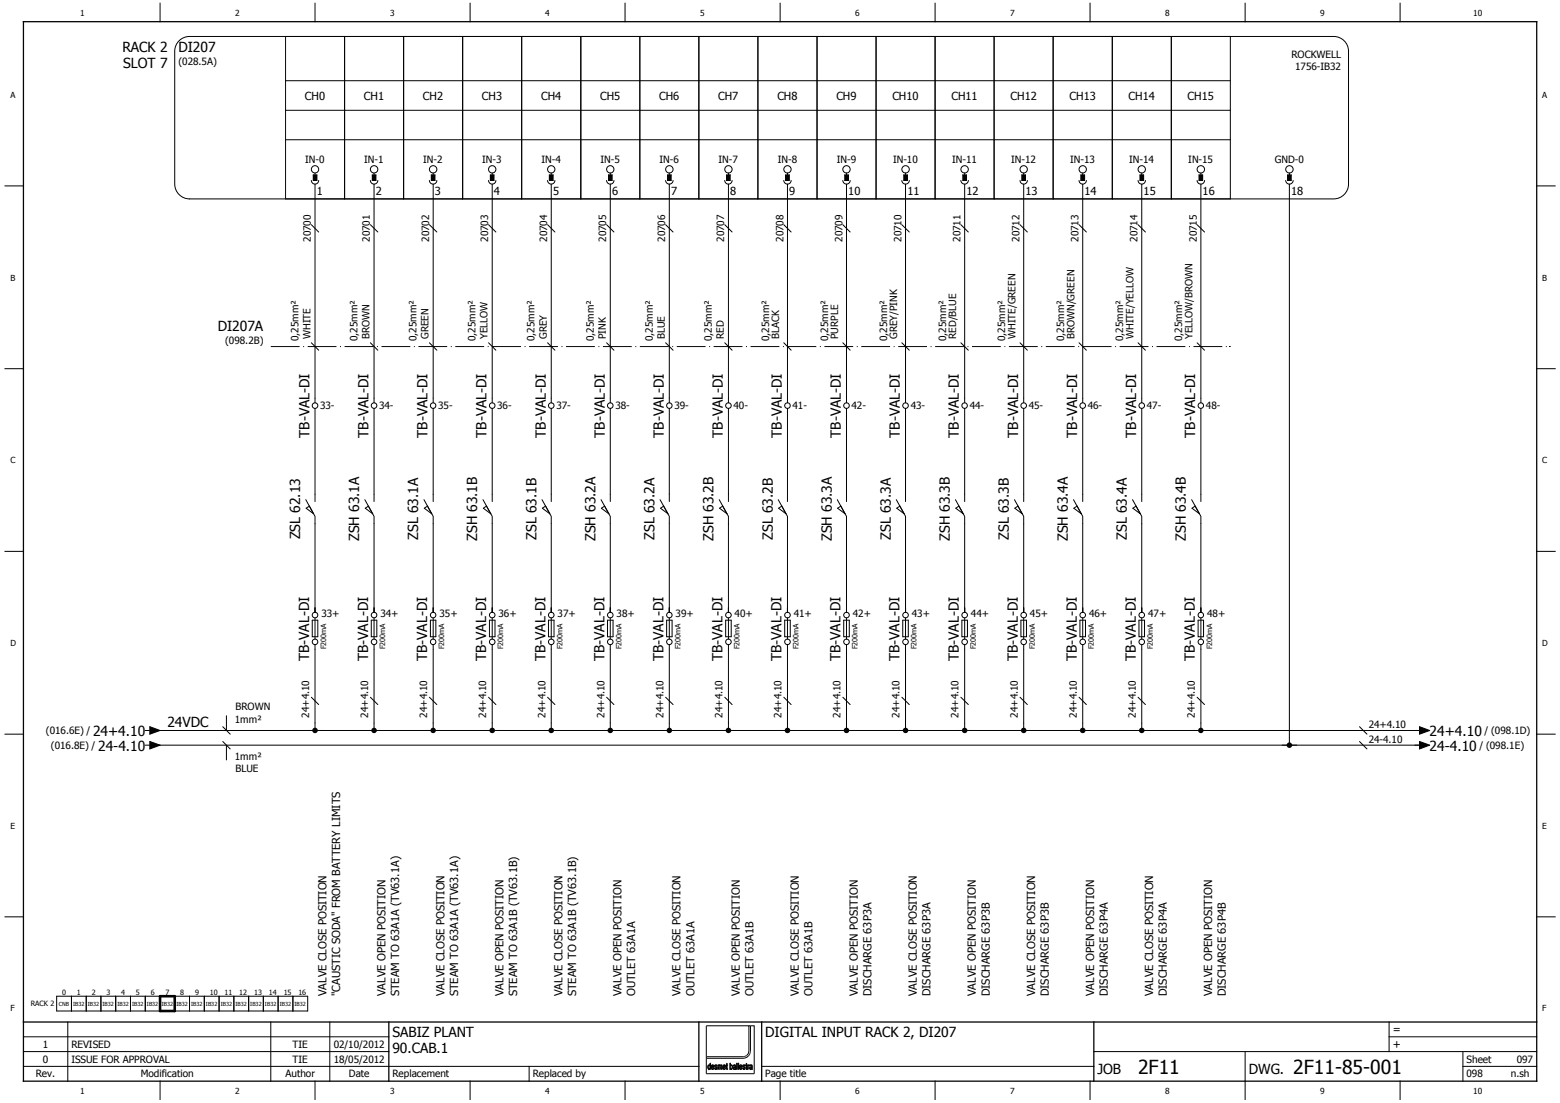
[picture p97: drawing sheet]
<svg xmlns="http://www.w3.org/2000/svg" width="297mm" height="210mm" viewBox="0 0 297 210" stroke-linecap="round" stroke-linejoin="round" font-family="sans-serif">
<defs><g id="words">
<g font-size="3.7">
<text x="216.7" y="204.4">2F11</text>
<text x="246.2" y="204.4">2F11-85-001</text>
</g>
<g font-size="2.6">
<text x="23.3" y="9.9">RACK 2</text>
<text x="34" y="9.9">DI207</text>
<text x="23.5" y="13">SLOT 7</text>
<text x="41.5" y="63.1">DI207A</text>
<text x="58.9" y="83.3" transform="rotate(-90 58.9 83.3)">TB-VAL-DI</text>
<text x="70.2" y="83.3" transform="rotate(-90 70.2 83.3)">TB-VAL-DI</text>
<text x="81.4" y="83.3" transform="rotate(-90 81.4 83.3)">TB-VAL-DI</text>
<text x="92.6" y="83.3" transform="rotate(-90 92.6 83.3)">TB-VAL-DI</text>
<text x="103.9" y="83.3" transform="rotate(-90 103.9 83.3)">TB-VAL-DI</text>
<text x="115.1" y="83.3" transform="rotate(-90 115.1 83.3)">TB-VAL-DI</text>
<text x="126.4" y="83.3" transform="rotate(-90 126.4 83.3)">TB-VAL-DI</text>
<text x="137.6" y="83.3" transform="rotate(-90 137.6 83.3)">TB-VAL-DI</text>
<text x="148.9" y="83.3" transform="rotate(-90 148.9 83.3)">TB-VAL-DI</text>
<text x="160.1" y="83.3" transform="rotate(-90 160.1 83.3)">TB-VAL-DI</text>
<text x="171.4" y="83.3" transform="rotate(-90 171.4 83.3)">TB-VAL-DI</text>
<text x="182.6" y="83.3" transform="rotate(-90 182.6 83.3)">TB-VAL-DI</text>
<text x="193.9" y="83.3" transform="rotate(-90 193.9 83.3)">TB-VAL-DI</text>
<text x="205.1" y="83.3" transform="rotate(-90 205.1 83.3)">TB-VAL-DI</text>
<text x="216.3" y="83.3" transform="rotate(-90 216.3 83.3)">TB-VAL-DI</text>
<text x="227.6" y="83.3" transform="rotate(-90 227.6 83.3)">TB-VAL-DI</text>
<text x="57.2" y="102.7" transform="rotate(-90 57.2 102.7)">ZSL 62.13</text>
<text x="68.4" y="103" transform="rotate(-90 68.4 103)">ZSH 63.1A</text>
<text x="79.6" y="102.8" transform="rotate(-90 79.6 102.8)">ZSL 63.1A</text>
<text x="90.9" y="103" transform="rotate(-90 90.9 103)">ZSH 63.1B</text>
<text x="102.1" y="102.7" transform="rotate(-90 102.1 102.7)">ZSL 63.1B</text>
<text x="113.4" y="103" transform="rotate(-90 113.4 103)">ZSH 63.2A</text>
<text x="124.6" y="102.8" transform="rotate(-90 124.6 102.8)">ZSL 63.2A</text>
<text x="135.9" y="103" transform="rotate(-90 135.9 103)">ZSH 63.2B</text>
<text x="147.1" y="102.7" transform="rotate(-90 147.1 102.7)">ZSL 63.2B</text>
<text x="158.4" y="103" transform="rotate(-90 158.4 103)">ZSH 63.3A</text>
<text x="169.6" y="102.8" transform="rotate(-90 169.6 102.8)">ZSL 63.3A</text>
<text x="180.8" y="103" transform="rotate(-90 180.8 103)">ZSH 63.3B</text>
<text x="192.1" y="102.7" transform="rotate(-90 192.1 102.7)">ZSL 63.3B</text>
<text x="203.3" y="103" transform="rotate(-90 203.3 103)">ZSH 63.4A</text>
<text x="214.6" y="102.8" transform="rotate(-90 214.6 102.8)">ZSL 63.4A</text>
<text x="225.8" y="103" transform="rotate(-90 225.8 103)">ZSH 63.4B</text>
<text x="58.9" y="125.8" transform="rotate(-90 58.9 125.8)">TB-VAL-DI</text>
<text x="70.1" y="125.8" transform="rotate(-90 70.1 125.8)">TB-VAL-DI</text>
<text x="81.4" y="125.8" transform="rotate(-90 81.4 125.8)">TB-VAL-DI</text>
<text x="92.6" y="125.8" transform="rotate(-90 92.6 125.8)">TB-VAL-DI</text>
<text x="103.8" y="125.8" transform="rotate(-90 103.8 125.8)">TB-VAL-DI</text>
<text x="115.1" y="125.8" transform="rotate(-90 115.1 125.8)">TB-VAL-DI</text>
<text x="126.3" y="125.8" transform="rotate(-90 126.3 125.8)">TB-VAL-DI</text>
<text x="137.6" y="125.8" transform="rotate(-90 137.6 125.8)">TB-VAL-DI</text>
<text x="148.8" y="125.8" transform="rotate(-90 148.8 125.8)">TB-VAL-DI</text>
<text x="160.1" y="125.8" transform="rotate(-90 160.1 125.8)">TB-VAL-DI</text>
<text x="171.3" y="125.8" transform="rotate(-90 171.3 125.8)">TB-VAL-DI</text>
<text x="182.6" y="125.8" transform="rotate(-90 182.6 125.8)">TB-VAL-DI</text>
<text x="193.8" y="125.8" transform="rotate(-90 193.8 125.8)">TB-VAL-DI</text>
<text x="205" y="125.8" transform="rotate(-90 205 125.8)">TB-VAL-DI</text>
<text x="216.3" y="125.8" transform="rotate(-90 216.3 125.8)">TB-VAL-DI</text>
<text x="227.5" y="125.8" transform="rotate(-90 227.5 125.8)">TB-VAL-DI</text>
<text x="17.7" y="140.1">24+4.10</text>
<text x="18.7" y="142.9">24-4.10</text>
<text x="31.9" y="138.5">24VDC</text>
<text x="272.2" y="140.1">24+4.10</text>
<text x="272.2" y="142.9">24-4.10</text>
<text x="74.7" y="197.4">SABIZ PLANT</text>
<text x="145.7" y="197.4">DIGITAL INPUT RACK 2, DI207</text>
<text x="74.7" y="200.6">90.CAB.1</text>
<text x="209" y="204.4">JOB</text>
<text x="237.8" y="204.4">DWG.</text>
</g>
<g font-size="2.1">
<text x="58.1" y="19">CH0</text>
<text x="69.3" y="19">CH1</text>
<text x="80.5" y="19">CH2</text>
<text x="91.8" y="19">CH3</text>
<text x="103" y="19">CH4</text>
<text x="114.3" y="19">CH5</text>
<text x="125.5" y="19">CH6</text>
<text x="136.8" y="19">CH7</text>
<text x="148" y="19">CH8</text>
<text x="159.3" y="19">CH9</text>
<text x="169.9" y="19">CH10</text>
<text x="181.2" y="19">CH11</text>
<text x="192.4" y="19">CH12</text>
<text x="203.7" y="19">CH13</text>
<text x="214.9" y="19">CH14</text>
<text x="226.1" y="19">CH15</text>
<text x="60.3" y="37">1</text>
<text x="71.6" y="37">2</text>
<text x="82.8" y="37">3</text>
<text x="94.1" y="37">4</text>
<text x="105.3" y="37">5</text>
<text x="116.6" y="37">6</text>
<text x="127.8" y="37">7</text>
<text x="139" y="37">8</text>
<text x="150.3" y="37">9</text>
<text x="161.5" y="37">10</text>
<text x="172.8" y="37">11</text>
<text x="184" y="37">12</text>
<text x="195.3" y="37">13</text>
<text x="206.5" y="37">14</text>
<text x="217.8" y="37">15</text>
<text x="229" y="37">16</text>
<text x="245.9" y="37">18</text>
<text x="62.1" y="189.6" transform="rotate(-90 62.1 189.6)">VALVE CLOSE POSITION</text>
<text x="64.7" y="189.6" transform="rotate(-90 64.7 189.6)">&quot;CAUSTIC SODA&quot; FROM BATTERY LIMITS</text>
<text x="73.4" y="189.6" transform="rotate(-90 73.4 189.6)">VALVE OPEN POSITION</text>
<text x="76" y="189.6" transform="rotate(-90 76 189.6)">STEAM TO 63A1A (TV63.1A)</text>
<text x="84.6" y="189.6" transform="rotate(-90 84.6 189.6)">VALVE CLOSE POSITION</text>
<text x="87.2" y="189.6" transform="rotate(-90 87.2 189.6)">STEAM TO 63A1A (TV63.1A)</text>
<text x="95.9" y="189.6" transform="rotate(-90 95.9 189.6)">VALVE OPEN POSITION</text>
<text x="98.5" y="189.6" transform="rotate(-90 98.5 189.6)">STEAM TO 63A1B (TV63.1B)</text>
<text x="107.1" y="189.6" transform="rotate(-90 107.1 189.6)">VALVE CLOSE POSITION</text>
<text x="109.7" y="189.6" transform="rotate(-90 109.7 189.6)">STEAM TO 63A1B (TV63.1B)</text>
<text x="118.4" y="189.6" transform="rotate(-90 118.4 189.6)">VALVE OPEN POSITION</text>
<text x="121" y="189.6" transform="rotate(-90 121 189.6)">OUTLET 63A1A</text>
<text x="129.6" y="189.6" transform="rotate(-90 129.6 189.6)">VALVE CLOSE POSITION</text>
<text x="132.2" y="189.6" transform="rotate(-90 132.2 189.6)">OUTLET 63A1A</text>
<text x="140.8" y="189.6" transform="rotate(-90 140.8 189.6)">VALVE OPEN POSITION</text>
<text x="143.5" y="189.6" transform="rotate(-90 143.5 189.6)">OUTLET 63A1B</text>
<text x="152.1" y="189.6" transform="rotate(-90 152.1 189.6)">VALVE CLOSE POSITION</text>
<text x="154.7" y="189.6" transform="rotate(-90 154.7 189.6)">OUTLET 63A1B</text>
<text x="163.3" y="189.6" transform="rotate(-90 163.3 189.6)">VALVE OPEN POSITION</text>
<text x="165.9" y="189.6" transform="rotate(-90 165.9 189.6)">DISCHARGE 63P3A</text>
<text x="174.6" y="189.6" transform="rotate(-90 174.6 189.6)">VALVE CLOSE POSITION</text>
<text x="177.2" y="189.6" transform="rotate(-90 177.2 189.6)">DISCHARGE 63P3A</text>
<text x="185.8" y="189.6" transform="rotate(-90 185.8 189.6)">VALVE OPEN POSITION</text>
<text x="188.4" y="189.6" transform="rotate(-90 188.4 189.6)">DISCHARGE 63P3B</text>
<text x="197.1" y="189.6" transform="rotate(-90 197.1 189.6)">VALVE CLOSE POSITION</text>
<text x="199.7" y="189.6" transform="rotate(-90 199.7 189.6)">DISCHARGE 63P3B</text>
<text x="208.3" y="189.6" transform="rotate(-90 208.3 189.6)">VALVE OPEN POSITION</text>
<text x="210.9" y="189.6" transform="rotate(-90 210.9 189.6)">DISCHARGE 63P4A</text>
<text x="219.6" y="189.6" transform="rotate(-90 219.6 189.6)">VALVE CLOSE POSITION</text>
<text x="222.2" y="189.6" transform="rotate(-90 222.2 189.6)">DISCHARGE 63P4A</text>
<text x="230.8" y="189.6" transform="rotate(-90 230.8 189.6)">VALVE OPEN POSITION</text>
<text x="233.4" y="189.6" transform="rotate(-90 233.4 189.6)">DISCHARGE 63P4B</text>
<text x="265.2" y="196.7">=</text>
<text x="265.2" y="199.5">+</text>
</g>
<g font-size="1.9">
<text x="245.9" y="11.1">ROCKWELL</text>
<text x="34" y="12.3">(028.5A)</text>
<text x="246.6" y="13.4">1756-IB32</text>
<text x="58.1" y="31.1">IN-0</text>
<text x="69.4" y="31.1">IN-1</text>
<text x="80.6" y="31.1">IN-2</text>
<text x="91.8" y="31.1">IN-3</text>
<text x="103.1" y="31.1">IN-4</text>
<text x="114.3" y="31.1">IN-5</text>
<text x="125.6" y="31.1">IN-6</text>
<text x="136.8" y="31.1">IN-7</text>
<text x="148.1" y="31.1">IN-8</text>
<text x="159.3" y="31.1">IN-9</text>
<text x="170" y="31.1">IN-10</text>
<text x="181.3" y="31.1">IN-11</text>
<text x="192.5" y="31.1">IN-12</text>
<text x="203.8" y="31.1">IN-13</text>
<text x="215" y="31.1">IN-14</text>
<text x="226.3" y="31.1">IN-15</text>
<text x="242.7" y="31.1">GND-0</text>
<text x="59.2" y="46" transform="rotate(-90 59.2 46)">20700</text>
<text x="70.4" y="46" transform="rotate(-90 70.4 46)">20701</text>
<text x="81.7" y="46" transform="rotate(-90 81.7 46)">20702</text>
<text x="92.9" y="46" transform="rotate(-90 92.9 46)">20703</text>
<text x="104.2" y="46" transform="rotate(-90 104.2 46)">20704</text>
<text x="115.4" y="46" transform="rotate(-90 115.4 46)">20705</text>
<text x="126.7" y="46" transform="rotate(-90 126.7 46)">20706</text>
<text x="137.9" y="46" transform="rotate(-90 137.9 46)">20707</text>
<text x="149.2" y="46" transform="rotate(-90 149.2 46)">20708</text>
<text x="160.4" y="46" transform="rotate(-90 160.4 46)">20709</text>
<text x="171.7" y="46" transform="rotate(-90 171.7 46)">20710</text>
<text x="182.9" y="46" transform="rotate(-90 182.9 46)">20711</text>
<text x="194.1" y="46" transform="rotate(-90 194.1 46)">20712</text>
<text x="205.4" y="46" transform="rotate(-90 205.4 46)">20713</text>
<text x="216.6" y="46" transform="rotate(-90 216.6 46)">20714</text>
<text x="227.9" y="46" transform="rotate(-90 227.9 46)">20715</text>
<text x="42.9" y="65.5">(098.2B)</text>
<text x="56.8" y="64.9" transform="rotate(-90 56.8 64.9)">0,25mm²</text>
<text x="59.1" y="64.5" transform="rotate(-90 59.1 64.5)">WHITE</text>
<text x="68.1" y="64.9" transform="rotate(-90 68.1 64.9)">0,25mm²</text>
<text x="70.4" y="64.5" transform="rotate(-90 70.4 64.5)">BROWN</text>
<text x="79.3" y="64.9" transform="rotate(-90 79.3 64.9)">0,25mm²</text>
<text x="81.6" y="64.5" transform="rotate(-90 81.6 64.5)">GREEN</text>
<text x="90.5" y="64.9" transform="rotate(-90 90.5 64.9)">0,25mm²</text>
<text x="92.9" y="64.5" transform="rotate(-90 92.9 64.5)">YELLOW</text>
<text x="101.8" y="64.9" transform="rotate(-90 101.8 64.9)">0,25mm²</text>
<text x="104.1" y="64.5" transform="rotate(-90 104.1 64.5)">GREY</text>
<text x="113" y="64.9" transform="rotate(-90 113 64.9)">0,25mm²</text>
<text x="115.3" y="64.5" transform="rotate(-90 115.3 64.5)">PINK</text>
<text x="124.3" y="64.9" transform="rotate(-90 124.3 64.9)">0,25mm²</text>
<text x="126.6" y="64.5" transform="rotate(-90 126.6 64.5)">BLUE</text>
<text x="135.5" y="64.9" transform="rotate(-90 135.5 64.9)">0,25mm²</text>
<text x="137.8" y="64.5" transform="rotate(-90 137.8 64.5)">RED</text>
<text x="146.4" y="64.9" transform="rotate(-90 146.4 64.9)">0,25mm²</text>
<text x="148.4" y="64.5" transform="rotate(-90 148.4 64.5)">BLACK</text>
<text x="157.7" y="64.9" transform="rotate(-90 157.7 64.9)">0,25mm²</text>
<text x="159.6" y="64.5" transform="rotate(-90 159.6 64.5)">PURPLE</text>
<text x="168.9" y="64.9" transform="rotate(-90 168.9 64.9)">0,25mm²</text>
<text x="170.9" y="64.5" transform="rotate(-90 170.9 64.5)">GREY/PINK</text>
<text x="180.1" y="64.9" transform="rotate(-90 180.1 64.9)">0,25mm²</text>
<text x="182.1" y="64.5" transform="rotate(-90 182.1 64.5)">RED/BLUE</text>
<text x="191.4" y="64.9" transform="rotate(-90 191.4 64.9)">0,25mm²</text>
<text x="193.4" y="64.5" transform="rotate(-90 193.4 64.5)">WHITE/GREEN</text>
<text x="202.6" y="64.9" transform="rotate(-90 202.6 64.9)">0,25mm²</text>
<text x="204.6" y="64.5" transform="rotate(-90 204.6 64.5)">BROWN/GREEN</text>
<text x="213.9" y="64.9" transform="rotate(-90 213.9 64.9)">0,25mm²</text>
<text x="215.8" y="64.5" transform="rotate(-90 215.8 64.5)">WHITE/YELLOW</text>
<text x="225.1" y="64.9" transform="rotate(-90 225.1 64.9)">0,25mm²</text>
<text x="227.1" y="64.5" transform="rotate(-90 227.1 64.5)">YELLOW/BROWN</text>
<text x="61" y="77.9">33-</text>
<text x="72.2" y="77.9">34-</text>
<text x="83.5" y="77.9">35-</text>
<text x="94.7" y="77.9">36-</text>
<text x="105.9" y="77.9">37-</text>
<text x="117.2" y="77.9">38-</text>
<text x="128.4" y="77.9">39-</text>
<text x="139.7" y="77.9">40-</text>
<text x="150.9" y="77.9">41-</text>
<text x="162.2" y="77.9">42-</text>
<text x="173.4" y="77.9">43-</text>
<text x="184.7" y="77.9">44-</text>
<text x="195.9" y="77.9">45-</text>
<text x="207.1" y="77.9">46-</text>
<text x="218.4" y="77.9">47-</text>
<text x="229.6" y="77.9">48-</text>
<text x="61.2" y="117.4">33+</text>
<text x="72.4" y="117.4">34+</text>
<text x="83.7" y="117.4">35+</text>
<text x="94.9" y="117.4">36+</text>
<text x="106.2" y="117.4">37+</text>
<text x="117.4" y="117.4">38+</text>
<text x="128.6" y="117.4">39+</text>
<text x="139.9" y="117.4">40+</text>
<text x="151.1" y="117.4">41+</text>
<text x="162.4" y="117.4">42+</text>
<text x="173.6" y="117.4">43+</text>
<text x="184.9" y="117.4">44+</text>
<text x="196.1" y="117.4">45+</text>
<text x="207.4" y="117.4">46+</text>
<text x="218.6" y="117.4">47+</text>
<text x="229.8" y="117.4">48+</text>
<text x="44.7" y="137.6">1mm²</text>
<text x="44.9" y="135.1">BROWN</text>
<text x="58.9" y="136.6" transform="rotate(-90 58.9 136.6)">24+4.10</text>
<text x="70.1" y="136.6" transform="rotate(-90 70.1 136.6)">24+4.10</text>
<text x="81.3" y="136.6" transform="rotate(-90 81.3 136.6)">24+4.10</text>
<text x="92.6" y="136.6" transform="rotate(-90 92.6 136.6)">24+4.10</text>
<text x="103.8" y="136.6" transform="rotate(-90 103.8 136.6)">24+4.10</text>
<text x="115.1" y="136.6" transform="rotate(-90 115.1 136.6)">24+4.10</text>
<text x="126.3" y="136.6" transform="rotate(-90 126.3 136.6)">24+4.10</text>
<text x="137.6" y="136.6" transform="rotate(-90 137.6 136.6)">24+4.10</text>
<text x="148.8" y="136.6" transform="rotate(-90 148.8 136.6)">24+4.10</text>
<text x="160.1" y="136.6" transform="rotate(-90 160.1 136.6)">24+4.10</text>
<text x="171.3" y="136.6" transform="rotate(-90 171.3 136.6)">24+4.10</text>
<text x="182.5" y="136.6" transform="rotate(-90 182.5 136.6)">24+4.10</text>
<text x="193.8" y="136.6" transform="rotate(-90 193.8 136.6)">24+4.10</text>
<text x="205" y="136.6" transform="rotate(-90 205 136.6)">24+4.10</text>
<text x="216.3" y="136.6" transform="rotate(-90 216.3 136.6)">24+4.10</text>
<text x="227.5" y="136.6" transform="rotate(-90 227.5 136.6)">24+4.10</text>
<text x="8.7" y="139.8">(016.6E) /</text>
<text x="9.7" y="142.6">(016.8E) /</text>
<text x="260.6" y="138.7">24+4.10</text>
<text x="260.6" y="141.5">24-4.10</text>
<text x="281.7" y="142.6">/ (098.1E)</text>
<text x="282.7" y="139.8">/ (098.1D)</text>
<text x="44.7" y="144.7">1mm²</text>
<text x="44.9" y="146.9">BLUE</text>
<text x="8.1" y="202.3">0</text>
<text x="8.1" y="199.5">1</text>
<text x="13.6" y="202.3">ISSUE FOR APPROVAL</text>
<text x="13.6" y="199.5">REVISED</text>
<text x="55.7" y="202.3">TIE</text>
<text x="55.7" y="199.5">TIE</text>
<text x="63.5" y="202.3">18/05/2012</text>
<text x="63.5" y="199.5">02/10/2012</text>
<text x="279.2" y="202.3">Sheet</text>
<text x="288.8" y="202.3">097</text>
<text x="6.8" y="205.1">Rev.</text>
<text x="26.8" y="205.1">Modification</text>
<text x="54.4" y="205.1">Author</text>
<text x="66.4" y="205.1">Date</text>
<text x="74.7" y="205.1">Replacement</text>
<text x="101.4" y="205.1">Replaced by</text>
<text x="145.7" y="205.1">Page title</text>
<text x="279.2" y="205.1">098</text>
<text x="287.7" y="205.1">n.sh</text>
</g>
<g font-size="1.6">
<text x="15.3" y="3.1">1</text>
<text x="44.8" y="3.1">2</text>
<text x="74.3" y="3.1">3</text>
<text x="103.8" y="3.1">4</text>
<text x="133.3" y="3.1">5</text>
<text x="162.9" y="3.1">6</text>
<text x="192.4" y="3.1">7</text>
<text x="221.9" y="3.1">8</text>
<text x="251.4" y="3.1">9</text>
<text x="280.5" y="3.1">10</text>
<text x="2" y="18.6">A</text>
<text x="293.7" y="18.6">A</text>
<text x="2" y="53.4">B</text>
<text x="293.7" y="53.4">B</text>
<text x="2" y="88.2">C</text>
<text x="293.7" y="88.2">C</text>
<text x="2" y="123">D</text>
<text x="293.7" y="123">D</text>
<text x="2" y="157.8">E</text>
<text x="293.7" y="157.8">E</text>
<text x="2" y="192.6">F</text>
<text x="293.7" y="192.6">F</text>
<text x="15.3" y="208.3">1</text>
<text x="44.8" y="208.3">2</text>
<text x="74.3" y="208.3">3</text>
<text x="103.8" y="208.3">4</text>
<text x="133.3" y="208.3">5</text>
<text x="162.9" y="208.3">6</text>
<text x="192.4" y="208.3">7</text>
<text x="221.9" y="208.3">8</text>
<text x="251.4" y="208.3">9</text>
<text x="280.5" y="208.3">10</text>
</g>
<g font-size="1.4">
<text x="62.1" y="123.6" transform="rotate(-90 62.1 123.6)">F200mA</text>
<text x="73.3" y="123.6" transform="rotate(-90 73.3 123.6)">F200mA</text>
<text x="84.6" y="123.6" transform="rotate(-90 84.6 123.6)">F200mA</text>
<text x="95.8" y="123.6" transform="rotate(-90 95.8 123.6)">F200mA</text>
<text x="107.1" y="123.6" transform="rotate(-90 107.1 123.6)">F200mA</text>
<text x="118.3" y="123.6" transform="rotate(-90 118.3 123.6)">F200mA</text>
<text x="129.6" y="123.6" transform="rotate(-90 129.6 123.6)">F200mA</text>
<text x="140.8" y="123.6" transform="rotate(-90 140.8 123.6)">F200mA</text>
<text x="152.1" y="123.6" transform="rotate(-90 152.1 123.6)">F200mA</text>
<text x="163.3" y="123.6" transform="rotate(-90 163.3 123.6)">F200mA</text>
<text x="174.5" y="123.6" transform="rotate(-90 174.5 123.6)">F200mA</text>
<text x="185.8" y="123.6" transform="rotate(-90 185.8 123.6)">F200mA</text>
<text x="197" y="123.6" transform="rotate(-90 197 123.6)">F200mA</text>
<text x="208.3" y="123.6" transform="rotate(-90 208.3 123.6)">F200mA</text>
<text x="219.5" y="123.6" transform="rotate(-90 219.5 123.6)">F200mA</text>
<text x="230.8" y="123.6" transform="rotate(-90 230.8 123.6)">F200mA</text>
<text x="5.9" y="191.5">RACK 2</text>
<text x="11.8" y="189.4">0</text>
<text x="14.6" y="189.4">1</text>
<text x="17.5" y="189.4">2</text>
<text x="20.3" y="189.4">3</text>
<text x="23.1" y="189.4">4</text>
<text x="25.9" y="189.4">5</text>
<text x="28.7" y="189.4">6</text>
<text x="31.5" y="189.4">7</text>
<text x="34.3" y="189.4">8</text>
<text x="37.1" y="189.4">9</text>
<text x="39.9" y="189.4">10</text>
<text x="42.8" y="189.4">11</text>
<text x="45.6" y="189.4">12</text>
<text x="48.4" y="189.4">13</text>
<text x="51.2" y="189.4">14</text>
<text x="54" y="189.4">15</text>
<text x="56.8" y="189.4">16</text>
</g>
<g font-size="1.1">
<text x="11.2" y="191.5">CNB</text>
<text x="13.9" y="191.5">IB32</text>
<text x="16.7" y="191.5">IB32 IB32</text>
<text x="22.3" y="191.5">IB32 IB32 IB32 IB32 IB32 IB32 IB32 IB32 IB32 IB32</text>
<text x="50.5" y="191.5">IB32</text>
<text x="53.3" y="191.5">IB32</text>
<text x="56.1" y="191.5">IB32</text>
</g>
</g></defs>
<path d="M209.8 .5l-209 209M296.2 .6l-295.4 208.8M.8 209.2l.3 .3" fill="none" stroke="#fff" stroke-width=".19"/>
<g fill="none" stroke="#010101" stroke-width=".19">
<path d="M30.5 .6v3.5M60 .6v3.5M89.5 .6v3.5M119 .6v3.5M148.5 .6v3.5M178.1 .6v3.5M207.6 .6v3.5M237.1 .6v3.5M266.6 .6v3.5M.9 35.4h3.6M292.6 35.4h3.5M.9 70.2h3.6"/>
<path d="M292.6 70.2h3.5M.9 105h3.6M292.6 105h3.5M.9 139.8h3.6M292.6 139.8h3.5M.9 174.5h3.6M292.6 174.5h3.5M4.5 197.4h69.5M12.9 194.6v11.2M51.6 194.6v11.2M62.8 194.6v11.2M134.5 195.3h8.1v5a1.08 1.08 0 0 1-1.1 .9h-7z"/>
<path d="M264.5 197.4h28.1M264.5 194.6v5.6M4.5 203h128.6M4.5 200.2h69.5M30.5 205.8v3.5M60 205.8v3.5M89.5 205.8v3.5M100.8 203v2.8M119 205.8v3.5M135.6 203.4h.1M135.6 202.8h.2l.1 .3h-.4zM135.9 202.8h.1"/>
<path d="M135.9 202.8l.1 .4h-.2v-.1v.1h-.3l.1 .2M135.9 202.8a.4 .4 0 0 0-.5 .2 .4 .4 0 0 0 .1 .5l.2 .1 .3-.3-.3 .2-.1-.1M148.5 205.8v3.5M178.1 205.8v3.5M207.6 205.8v3.5M208.3 200.2h84.3M237.1 200.2v9.1M266.6 205.8v3.5M278.6 203h14M278.6 200.2v5.6"/>
</g>
<path d="M4.5 4.1h288.1v201.7h-288.1zM4.5 194.6h288.1M74 194.6v11.2M133.1 194.6v11.2M145 194.6v11.2M208.3 194.6v11.2" fill="none" stroke="#010101" stroke-width=".25"/>
<path d="M135.6 202.7l.3 .2 .1 .3h-.2v-.3a.17 .17 0 0 0-.2-.1 .17 .17 0 0 0-.1 .3h.3v.1h-.3l.1 .3 .4-.2a.32 .32 0 0 1-.5 .3 .32 .32 0 0 1-.1-.5z" fill="#010101"/>
<path d="M137.8 203.4h.1M137.8 203.4v.1M137.8 202.8h.2l.1 .3h-.4zM137.8 203.5h.1M137.9 203.5l.3-.2-.1 .2M138.1 203.5h.1M138.1 202.8h.1M138.1 202.8l.1 .4h-.2v-.1v.1h-.3l.1 .2M138.1 202.8a.4 .4 0 0 0-.5 .2 .4 .4 0 0 0 .1 .5l.2 .1 .2-.1" fill="none" stroke="#010101" stroke-width=".19"/>
<path d="M137.7 202.8l.3-.1 .2 .5h-.2v-.3a.17 .17 0 0 0-.2-.1 .17 .17 0 0 0-.1 .3h.3v.1h-.3l.1 .3 .4-.2-.1 .2-.2 .1-.2-.1z" fill="#010101"/>
<g fill="none" stroke="#010101" stroke-width=".19">
<path d="M139.1 203.3v.1M139.1 203.4l.1 .1M139.1 202.9v.4M139.1 202.9l.2-.1 .1 .3-.2 .4M139.1 202.9h.1M139.2 203.5h.1M139.2 203.5v.1M139.3 202.7h.1M139.4 203.5l-.2 .1M139.4 203.4v.1M139.5 202.9h.1M139.5 202.9l-.1 .5"/>
<path d="M139.5 202.9l-.1-.2-.3 .1v-.4h-.1v1.2l.1-.1 .1 .1"/>
</g>
<path d="M139 202.4h.1v.4a.43 .43 0 0 1 .4 .3 .43 .43 0 0 1-.2 .5v-.1a.34 .34 0 0 0 .2-.4 .34 .34 0 0 0-.3-.3l-.1 .4 .1 .4-.1-.1-.1 .1z" fill="#010101"/>
<g fill="none" stroke="#010101" stroke-width=".19">
<path d="M139.7 202.7h.1M139.7 202.7h.3M139.7 202.7l-.1 .2 .3-.1 .1 .2M139.7 203.1l-.1 .3 .2 .2M139.8 203.1h-.1M139.8 203.5v.1zM139.9 203.4v.1M140 202.7h.1M140 203h.1M140 203l-.2 .1M140 202.7l.1 .9-.1-.1-.2 .1"/>
<circle cx="139.9" cy="203.3" r=".17"/>
</g>
<path d="M139.7 202.7l.4 .1v.8l-.1-.1-.2 .1 .2-.5-.3 .2 .1 .3-.2-.1v-.3l.4-.2-.1-.2-.3 .1z" fill="#010101"/>
<path d="M140.9 203.4h.1M140.9 203.4l.1 .1M140.9 202.8h.2l.1 .3h-.3zM141 203.5h.1M141.1 203.5l.2-.2-.1 .2M141.2 203.5h.1M141.2 202.8h.1M141.2 202.8l.1 .4h-.2v-.1v.1h-.2v.2M141.2 202.8a.4 .4 0 0 0-.5 .2 .4 .4 0 0 0 .2 .5h.3" fill="none" stroke="#010101" stroke-width=".19"/>
<path d="M141 202.7l.3 .2v.3h-.2v-.1h.1v-.2a.17 .17 0 0 0-.2-.1 .17 .17 0 0 0-.1 .3h.2v.1h-.2l.1 .3 .3-.2-.2 .3a.49 .49 0 0 1-.4-.4 .49 .49 0 0 1 .3-.5z" fill="#010101"/>
<g fill="none" stroke="#010101" stroke-width=".19">
<path d="M142.9 202.7h.1M142.9 202.7h.2M142.9 202.7l-.2 .2 .3-.1 .1 .2M142.9 203.1h.1M143 203.5v.1M143.1 202.7h.1M143.1 203h.1M143.1 203a.29 .29 0 0 0-.4 .2 .29 .29 0 0 0 .3 .4M143.1 202.7l.2 .9-.1-.1-.2 .1"/>
<circle cx="143" cy="203.3" r=".16"/>
</g>
<path d="M142.8 202.8l.1-.1 .3 .1 .1 .8-.1-.1-.2 .1 .1-.5-.2 .2 .1 .3-.3-.1 .1-.3 .3-.2-.1-.2-.3 .1z" fill="#010101"/>
<path d="M134.9 202.9a.3 .3 0 0 1 .3 .2 .3 .3 0 0 1-.2 .4l-.1-.2zM135 203.5h.1M135.2 202.4l.1 1.2-.1-.1-.2 .1v-.1v.1a.51 .51 0 0 1 .1-.9l.1 .1z" fill="none" stroke="#010101" stroke-width=".19"/>
<path d="M135.2 202.4l.1 1.2-.1-.1-.2 .1v-.1a.42 .42 0 0 0 .1-.7l-.2 .2 .1 .6a.48 .48 0 0 1-.2-.5 .48 .48 0 0 1 .3-.4l.1 .1z" fill="#010101"/>
<path d="M136.2 202.7h.1M136.2 202.7l-.1 .4 .4 .2-.2 .2M136.2 202.7h.2M136.2 203.4h.1M136.2 203.4l.1 .1M136.3 203.5h.1M136.4 202.7h.1M136.4 202.7l.1 .2-.3-.1a.23 .23 0 0 0 .1 .3 .23 .23 0 0 0 .2 .1 .27 .27 0 0 1-.1 .4 .27 .27 0 0 1-.3-.3l.1 .1" fill="none" stroke="#010101" stroke-width=".19"/>
<path d="M136.1 202.8l.3-.1 .1 .2-.2-.1-.1 .2a.32 .32 0 0 1 .4 .3 .32 .32 0 0 1-.4 .3l-.1-.3 .2 .2 .2-.2-.4-.2z" fill="#010101"/>
<path d="M136.7 202.7l.1 .1 .2-.1 .1 .1 .3-.1 .1 .9h-.1v-.8l-.2 .1v.7h-.1v-.7l-.2-.1-.1 .8h-.1zM137 202.7h.1M137.2 202.9h.1" fill="none" stroke="#010101" stroke-width=".19"/>
<path d="M136.7 202.7l.1 .1 .2-.1 .1 .1 .3-.1 .1 .9h-.1l-.1-.8-.1 .2v.6h-.1l-.1-.8-.2 .1v.7h-.1z" fill="#010101"/>
<path d="M138.3 202.5l.1-.1v.3h.2l-.2 .1 .2 .8-.3-.1zM138.4 203.4h.1" fill="none" stroke="#010101" stroke-width=".19"/>
<path d="M138.3 202.5l.1-.1v.3h.2l-.2 .1 .2 .8-.3-.1z" fill="#010101"/>
<path d="M140.3 202.4h.1v1.2h-.1z" fill="none" stroke="#010101" stroke-width=".19"/>
<path d="M140.3 202.4h.1v1.2h-.1z" fill="#010101"/>
<path d="M140.5 202.4h.1v1.2h-.1z" fill="none" stroke="#010101" stroke-width=".19"/>
<path d="M140.5 202.4h.1v1.2h-.1z" fill="#010101"/>
<path d="M141.6 203.4h.1M141.6 203.4l.1 .1M141.7 203.5h.1M141.8 202.7l.1 .2-.3-.1a.23 .23 0 0 0 0 .3 .23 .23 0 0 0 .3 .1 .27 .27 0 0 1-.1 .4 .27 .27 0 0 1-.4-.3l.2 .1M141.8 202.7h.1M141.8 202.7a.28 .28 0 0 0-.4 .3 .28 .28 0 0 0 .4 .3l-.1 .2" fill="none" stroke="#010101" stroke-width=".19"/>
<path d="M141.5 202.8a.18 .18 0 0 1 .2-.1 .18 .18 0 0 1 .1 .2l-.1-.1-.2 .2a.32 .32 0 0 1 .4 .3 .32 .32 0 0 1-.3 .3l-.2-.3 .3 .2 .1-.2-.1-.1a.26 .26 0 0 1-.3-.2 .26 .26 0 0 1 .1-.2z" fill="#010101"/>
<path d="M142.2 203.4v-1l-.2 .4 .1 .7 .2 .1v-.1M142.2 203.4h.1M142.2 203.4v.1M142.2 203.5h.1" fill="none" stroke="#010101" stroke-width=".19"/>
<path d="M142.1 202.5l.1-.1 .1 .3-.1 .7 .1 .2-.2-.1z" fill="#010101"/>
<path d="M142.5 202.9h.1M142.7 202.7l-.2 .2M142.7 202.7h.1M142.7 202.7l-.2 .1-.1-.1v.9h.1v-.7" fill="none" stroke="#010101" stroke-width=".19"/>
<path d="M142.4 202.7l.1 .1 .2-.1-.2 .2v.7h-.1z" fill="#010101"/>
<g fill="none" stroke="#010101" stroke-width=".19">
<path d="M60 35.1v40.7M71.2 35.1v40.7M82.5 35.1v40.7M93.7 35.1v40.7M105 35.1v40.7M116.2 35.1v40.7M127.4 35.1v40.7M138.7 35.1v40.7M149.9 35.1v40.7M161.2 35.1v40.7M172.4 35.1v40.7M183.7 35.1v40.7"/>
<path d="M194.9 35.1v40.7M206.2 35.1v40.7M217.4 35.1v40.7M228.7 35.1v40.7M245.5 35.1v106.8M60 77.7v16.4M71.2 77.7v16.4M82.5 77.7v16.4M93.7 77.7v16.4M105 77.7v16.4M116.2 77.7v16.4M127.4 77.7v16.4"/>
<path d="M138.7 77.7v16.4M149.9 77.7v16.4M161.2 77.7v16.4M172.4 77.7v16.4M183.7 77.7v16.4M194.9 77.7v16.4M206.2 77.7v16.4M217.4 77.7v16.4M228.7 77.7v16.4M60 99.7v16.9M71.2 99.7v16.9M82.5 99.7v16.9"/>
<path d="M93.7 99.7v16.9M105 99.7v16.9M116.2 99.7v16.9M127.4 99.7v16.9M138.7 99.7v16.9M149.9 99.7v16.9M161.2 99.7v16.9M172.4 99.7v16.9M183.7 99.7v16.9M194.9 99.7v16.9M206.2 99.7v16.9M217.4 99.7v16.9"/>
<path d="M228.7 99.7v16.9M60 123.6v14M71.2 123.6v14M82.5 123.6v14M93.7 123.6v14M105 123.6v14M116.2 123.6v14M127.4 123.6v14M138.7 123.6v14M149.9 123.6v14M161.2 123.6v14M172.4 123.6v14"/>
<path d="M183.7 123.6v14M194.9 123.6v14M206.2 123.6v14M217.4 123.6v14M228.7 123.6v14M270.8 139.1h-241.7M29.1 141.9h241.7M244.1 141.9h2.8M142.6 195.3h.3M142.9 195.3v4.8a1.41 1.41 0 0 1-1.4 1.4h-7M142.9 195.3h.7v9.1h-9.1v-3.2M145 203h63.3"/>
</g>
<path d="M245.1 141.6a.52 .52 0 0 1 .5-.3 .52 .52 0 0 1 .4 .6h-.5h.5a.53 .53 0 0 1-.6 .5 .53 .53 0 0 1-.3-.8z" fill-rule="evenodd" fill="#010101"/>
<path d="M43.1 136.2v2.9M58.6 139.1h2.8M60 137.6v1.5M43.1 141.9v2.8" fill="none" stroke="#010101" stroke-width=".19"/>
<path d="M59.5 138.8a.53 .53 0 0 1 .6-.2 .53 .53 0 0 1 .4 .5h-.5h.5a.53 .53 0 0 1-.7 .5 .53 .53 0 0 1-.3-.8z" fill-rule="evenodd" fill="#010101"/>
<path d="M69.8 139.1h2.8M71.2 137.6v1.5" fill="none" stroke="#010101" stroke-width=".19"/>
<path d="M70.8 138.8a.53 .53 0 0 1 .6-.2 .53 .53 0 0 1 .4 .5h-.6h.6a.52 .52 0 0 1-.7 .5 .52 .52 0 0 1-.3-.8z" fill-rule="evenodd" fill="#010101"/>
<path d="M81.1 139.1h2.8M82.5 137.6v1.5" fill="none" stroke="#010101" stroke-width=".19"/>
<path d="M82 138.8a.52 .52 0 0 1 .6-.2 .52 .52 0 0 1 .4 .5h-.5h.5a.52 .52 0 0 1-.7 .5 .52 .52 0 0 1-.3-.8z" fill-rule="evenodd" fill="#010101"/>
<path d="M92.3 139.1h2.8M93.7 137.6v1.5" fill="none" stroke="#010101" stroke-width=".19"/>
<path d="M93.3 138.8a.53 .53 0 0 1 .6-.2 .53 .53 0 0 1 .4 .5h-.6h.6a.53 .53 0 0 1-.7 .5 .53 .53 0 0 1-.3-.8z" fill-rule="evenodd" fill="#010101"/>
<path d="M103.6 139.1h2.8M105 137.6v1.5" fill="none" stroke="#010101" stroke-width=".19"/>
<path d="M104.5 138.8a.53 .53 0 0 1 .6-.2 .53 .53 0 0 1 .4 .5h-.5h.5a.53 .53 0 0 1-.7 .5 .53 .53 0 0 1-.3-.8z" fill-rule="evenodd" fill="#010101"/>
<path d="M114.8 139.1h2.8M116.2 137.6v1.5" fill="none" stroke="#010101" stroke-width=".19"/>
<path d="M115.7 138.8a.53 .53 0 0 1 .6-.2 .53 .53 0 0 1 .4 .5h-.5h.5a.52 .52 0 0 1-.6 .5 .52 .52 0 0 1-.4-.8z" fill-rule="evenodd" fill="#010101"/>
<path d="M126 139.1h2.9M127.4 137.6v1.5" fill="none" stroke="#010101" stroke-width=".19"/>
<path d="M127.2 138.6a.52 .52 0 0 1 .8 .5h-.6h.6a.52 .52 0 0 1-.8 .4 .52 .52 0 0 1 0-.9z" fill-rule="evenodd" fill="#010101"/>
<path d="M137.3 139.1h2.8M138.7 137.6v1.5" fill="none" stroke="#010101" stroke-width=".19"/>
<path d="M138.2 138.8a.53 .53 0 0 1 .6-.2 .53 .53 0 0 1 .4 .5h-.5h.5a.53 .53 0 0 1-.6 .5 .53 .53 0 0 1-.4-.8z" fill-rule="evenodd" fill="#010101"/>
<path d="M148.5 139.1h2.8M149.9 137.6v1.5" fill="none" stroke="#010101" stroke-width=".19"/>
<path d="M149.5 138.8a.53 .53 0 0 1 .6-.2 .53 .53 0 0 1 .4 .5h-.6h.6a.53 .53 0 0 1-.7 .5 .53 .53 0 0 1-.3-.8z" fill-rule="evenodd" fill="#010101"/>
<path d="M159.8 139.1h2.8M161.2 137.6v1.5" fill="none" stroke="#010101" stroke-width=".19"/>
<path d="M160.7 138.8a.53 .53 0 0 1 .6-.2 .53 .53 0 0 1 .4 .5h-.5h.5a.53 .53 0 0 1-.7 .5 .53 .53 0 0 1-.3-.8z" fill-rule="evenodd" fill="#010101"/>
<path d="M171 139.1h2.8M172.4 137.6v1.5" fill="none" stroke="#010101" stroke-width=".19"/>
<path d="M172 138.8a.53 .53 0 0 1 .6-.2 .53 .53 0 0 1 .3 .5h-.5h.5a.52 .52 0 0 1-.6 .5 .52 .52 0 0 1-.3-.8z" fill-rule="evenodd" fill="#010101"/>
<path d="M182.3 139.1h2.8M183.7 137.6v1.5" fill="none" stroke="#010101" stroke-width=".19"/>
<path d="M183.2 138.8a.53 .53 0 0 1 .6-.2 .53 .53 0 0 1 .4 .5h-.5h.5a.53 .53 0 0 1-.7 .5 .53 .53 0 0 1-.3-.8z" fill-rule="evenodd" fill="#010101"/>
<path d="M193.5 139.1h2.8M194.9 137.6v1.5" fill="none" stroke="#010101" stroke-width=".19"/>
<path d="M194.5 138.8a.53 .53 0 0 1 .6-.2 .53 .53 0 0 1 .3 .5h-.5h.5a.53 .53 0 0 1-.6 .5 .53 .53 0 0 1-.3-.8z" fill-rule="evenodd" fill="#010101"/>
<path d="M204.8 139.1h2.8M206.2 137.6v1.5" fill="none" stroke="#010101" stroke-width=".19"/>
<path d="M205.7 138.8a.53 .53 0 0 1 .6-.2 .53 .53 0 0 1 .4 .5h-.5h.5a.53 .53 0 0 1-.7 .5 .53 .53 0 0 1-.3-.8z" fill-rule="evenodd" fill="#010101"/>
<path d="M216 139.1h2.8M217.4 137.6v1.5" fill="none" stroke="#010101" stroke-width=".19"/>
<path d="M216.9 138.8a.53 .53 0 0 1 .6-.2 .53 .53 0 0 1 .4 .5h-.5h.5a.52 .52 0 0 1-.6 .5 .52 .52 0 0 1-.4-.8z" fill-rule="evenodd" fill="#010101"/>
<path d="M227.2 139.1h2.9M228.7 137.6v1.5" fill="none" stroke="#010101" stroke-width=".19"/>
<path d="M228.2 138.8a.52 .52 0 0 1 .6-.2 .52 .52 0 0 1 .4 .5h-.5h.5a.52 .52 0 0 1-.7 .5 .52 .52 0 0 1-.3-.8z" fill-rule="evenodd" fill="#010101"/>
<g fill="none" stroke="#010101" stroke-width=".19">
<path d="M54.4 15.4h179.9M54.4 6.9h179.9v31h-179.9zM65.6 6.9v31M76.9 6.9v31M88.1 6.9v31M99.3 6.9v31M110.6 6.9v31M121.8 6.9v31M133.1 6.9v31M144.3 6.9v31M155.6 6.9v31M166.8 6.9v31"/>
<path d="M178.1 6.9v31M189.3 6.9v31M200.5 6.9v31M211.8 6.9v31M223 6.9v31M54.4 21h179.9M54.4 26.6h179.9M59.3 65.3l1.4 1.4M42.4 138.3l1.4 1.5M258.9 138.3l1.4 1.5M42.4 141.2l1.4 1.4M258.9 141.2l1.4 1.4"/>
<path d="M10.8 189.7h19.7v2.8h-19.7zM13.6 189.7v2.8M16.4 189.7v2.8M19.2 189.7v2.8M22 189.7v2.8M24.8 189.7v2.8M27.7 189.7v2.8M33.3 189.7h25.3v2.8h-25.3zM36.1 189.7v2.8M38.9 189.7v2.8M41.7 189.7v2.8M44.5 189.7v2.8"/>
<path d="M47.3 189.7v2.8M50.1 189.7v2.8M53 189.7v2.8M55.8 189.7v2.8"/>
</g>
<path d="M30.5 189.7h2.8v2.8h-2.8z" fill="none" stroke="#010101" stroke-width=".49"/>
<path d="M51.6 66h182.7" fill="none" stroke="#010101" stroke-width=".19" stroke-dasharray="5.5 .7 .2 .7" stroke-linecap="butt"/>
<path d="M234 65.9l.4 .1-.4 .1z" fill="#010101"/>
<g fill="none" stroke="#010101" stroke-width=".19">
<path d="M59.6 33.3h.7v1.1h-.7zM60 32.9v.4M70.5 65.3l1.4 1.4M81.8 65.3l1.4 1.4M93 65.3l1.4 1.4M104.3 65.3l1.4 1.4M115.5 65.3l1.4 1.4M126.7 65.3l1.5 1.4M138 65.3l1.4 1.4M149.2 65.3l1.4 1.4M160.5 65.3l1.4 1.4M171.7 65.3l1.4 1.4"/>
<path d="M183 65.3l1.4 1.4M194.2 65.3l1.4 1.4M205.5 65.3l1.4 1.4M216.7 65.3l1.4 1.4M227.9 65.3l1.5 1.4"/>
<circle cx="60" cy="32.2" r=".7"/>
</g>
<path d="M59.6 33.3h.7v1.1h-.7z" fill="#010101"/>
<g fill="none" stroke="#010101" stroke-width=".19">
<path d="M33.9 8a2.82 2.82 0 0 1 2.2-1.1h217.9a2.81 2.81 0 0 1 2.8 2.8v25.4a2.83 2.83 0 0 1-2.8 2.8h-217.9a2.83 2.83 0 0 1-2.8-2.8v-25.4v-.6zM59.3 34.4a.7 .7 0 0 0 .7 .7 .7 .7 0 0 0 .7-.7M70.9 33.3h.7v1.1h-.7zM71.2 32.9v.4"/>
<circle cx="71.2" cy="32.2" r=".7"/>
</g>
<path d="M70.9 33.3h.7v1.1h-.7z" fill="#010101"/>
<g fill="none" stroke="#010101" stroke-width=".19">
<path d="M70.5 34.4a.71 .71 0 0 0 .7 .7 .71 .71 0 0 0 .7-.7M82.1 33.3h.7v1.1h-.7zM82.5 32.9v.4"/>
<circle cx="82.5" cy="32.2" r=".7"/>
</g>
<path d="M82.1 33.3h.7v1.1h-.7z" fill="#010101"/>
<g fill="none" stroke="#010101" stroke-width=".19">
<path d="M81.8 34.4a.71 .71 0 0 0 .7 .7 .71 .71 0 0 0 .7-.7M93.4 33.3h.7v1.1h-.7zM93.7 32.9v.4"/>
<circle cx="93.7" cy="32.2" r=".7"/>
</g>
<path d="M93.4 33.3h.7v1.1h-.7z" fill="#010101"/>
<g fill="none" stroke="#010101" stroke-width=".19">
<path d="M93 34.4a.7 .7 0 0 0 .7 .7 .7 .7 0 0 0 .7-.7M104.6 33.3h.7v1.1h-.7zM105 32.9v.4"/>
<circle cx="105" cy="32.2" r=".7"/>
</g>
<path d="M104.6 33.3h.7v1.1h-.7z" fill="#010101"/>
<g fill="none" stroke="#010101" stroke-width=".19">
<path d="M104.3 34.4a.7 .7 0 0 0 .7 .7 .7 .7 0 0 0 .7-.7M115.9 33.3h.7v1.1h-.7zM116.2 32.9v.4"/>
<circle cx="116.2" cy="32.2" r=".7"/>
</g>
<path d="M115.9 33.3h.7v1.1h-.7z" fill="#010101"/>
<g fill="none" stroke="#010101" stroke-width=".19">
<path d="M115.5 34.4a.7 .7 0 0 0 .7 .7 .7 .7 0 0 0 .7-.7M127.1 33.3h.7v1.1h-.7zM127.4 32.9v.4"/>
<circle cx="127.5" cy="32.2" r=".7"/>
</g>
<path d="M127.1 33.3h.7v1.1h-.7z" fill="#010101"/>
<g fill="none" stroke="#010101" stroke-width=".19">
<path d="M126.7 34.4a.71 .71 0 0 0 .8 .7 .71 .71 0 0 0 .7-.7M138.3 33.3h.7v1.1h-.7zM138.7 32.9v.4"/>
<circle cx="138.7" cy="32.2" r=".7"/>
</g>
<path d="M138.3 33.3h.7v1.1h-.7z" fill="#010101"/>
<g fill="none" stroke="#010101" stroke-width=".19">
<path d="M138 34.4a.7 .7 0 0 0 .7 .7 .7 .7 0 0 0 .7-.7M149.6 33.3h.7v1.1h-.7zM149.9 32.9v.4"/>
<circle cx="149.9" cy="32.2" r=".7"/>
</g>
<path d="M149.6 33.3h.7v1.1h-.7z" fill="#010101"/>
<g fill="none" stroke="#010101" stroke-width=".19">
<path d="M149.2 34.4a.7 .7 0 0 0 .7 .7 .7 .7 0 0 0 .7-.7M160.8 33.3h.7v1.1h-.7zM161.2 32.9v.4"/>
<circle cx="161.2" cy="32.2" r=".7"/>
</g>
<path d="M160.8 33.3h.7v1.1h-.7z" fill="#010101"/>
<g fill="none" stroke="#010101" stroke-width=".19">
<path d="M160.5 34.4a.7 .7 0 0 0 .7 .7 .7 .7 0 0 0 .7-.7M172.1 33.3h.7v1.1h-.7zM172.4 32.9v.4"/>
<circle cx="172.4" cy="32.2" r=".7"/>
</g>
<path d="M172.1 33.3h.7v1.1h-.7z" fill="#010101"/>
<g fill="none" stroke="#010101" stroke-width=".19">
<path d="M171.7 34.4a.71 .71 0 0 0 .7 .7 .71 .71 0 0 0 .7-.7M183.3 33.3h.7v1.1h-.7zM183.7 32.9v.4"/>
<circle cx="183.7" cy="32.2" r=".7"/>
</g>
<path d="M183.3 33.3h.7v1.1h-.7z" fill="#010101"/>
<g fill="none" stroke="#010101" stroke-width=".19">
<path d="M183 34.4a.71 .71 0 0 0 .7 .7 .71 .71 0 0 0 .7-.7M194.6 33.3h.7v1.1h-.7zM194.9 32.9v.4"/>
<circle cx="194.9" cy="32.2" r=".7"/>
</g>
<path d="M194.6 33.3h.7v1.1h-.7z" fill="#010101"/>
<g fill="none" stroke="#010101" stroke-width=".19">
<path d="M194.2 34.4a.7 .7 0 0 0 .7 .7 .7 .7 0 0 0 .7-.7M205.8 33.3h.7v1.1h-.7zM206.2 32.9v.4"/>
<circle cx="206.2" cy="32.2" r=".7"/>
</g>
<path d="M205.8 33.3h.7v1.1h-.7z" fill="#010101"/>
<g fill="none" stroke="#010101" stroke-width=".19">
<path d="M205.5 34.4a.7 .7 0 0 0 .7 .7 .7 .7 0 0 0 .7-.7M217.1 33.3h.7v1.1h-.7zM217.4 32.9v.4"/>
<circle cx="217.4" cy="32.2" r=".7"/>
</g>
<path d="M217.1 33.3h.7v1.1h-.7z" fill="#010101"/>
<g fill="none" stroke="#010101" stroke-width=".19">
<path d="M216.7 34.4a.7 .7 0 0 0 .7 .7 .7 .7 0 0 0 .7-.7M228.3 33.3h.7v1.1h-.7zM228.7 32.9v.4"/>
<circle cx="228.7" cy="32.2" r=".7"/>
</g>
<path d="M228.3 33.3h.7v1.1h-.7z" fill="#010101"/>
<g fill="none" stroke="#010101" stroke-width=".19">
<path d="M227.9 34.4a.71 .71 0 0 0 .7 .7 .71 .71 0 0 0 .8-.7M245.2 33.3h.7v1.1h-.7zM245.5 32.9v.4M59.3 42.8l1.4 1.4M70.5 42.8l1.4 1.4M81.8 42.8l1.4 1.4M93 42.8l1.4 1.4M104.3 42.8l1.4 1.4M115.5 42.8l1.4 1.4M126.7 42.8l1.5 1.4M138 42.8l1.4 1.4M149.2 42.8l1.4 1.4"/>
<path d="M160.5 42.8l1.4 1.4M171.7 42.8l1.4 1.4M183 42.8l1.4 1.4M194.2 42.8l1.4 1.4M205.5 42.8l1.4 1.4M216.7 42.8l1.4 1.4M227.9 42.8l1.5 1.4M60 75.8v.9M58.2 95.1l1.8 3.2v1.4M58.3 96.8l.6-.4 .8 1.4zM60 94.1v1.4M59.3 132.7l1.4 1.4"/>
<path d="M70.5 132.7l1.4 1.4M81.8 132.7l1.4 1.4M93 132.7l1.4 1.4M104.3 132.7l1.4 1.4M115.5 132.7l1.4 1.4M126.7 132.7l1.5 1.4M138 132.7l1.4 1.4M149.2 132.7l1.4 1.4M160.5 132.7l1.4 1.4M171.7 132.7l1.4 1.4M183 132.7l1.4 1.4M194.2 132.7l1.4 1.4"/>
<path d="M205.5 132.7l1.4 1.4M216.7 132.7l1.4 1.4M227.9 132.7l1.5 1.4"/>
<circle cx="245.5" cy="32.2" r=".7"/>
<circle cx="60" cy="77.2" r=".53"/>
</g>
<path d="M245.2 33.3h.7v1.1h-.7z" fill="#010101"/>
<g fill="none" stroke="#010101" stroke-width=".19">
<path d="M244.8 34.4a.71 .71 0 0 0 .7 .7 .71 .71 0 0 0 .7-.7M71.2 75.8v.9M82.5 75.8v.9M93.7 75.8v.9M105 75.8v.9M116.2 75.8v.9M127.4 75.8v.9M138.7 75.8v.9M149.9 75.8v.9M161.2 75.8v.9M172.4 75.8v.9M183.7 75.8v.9"/>
<path d="M194.9 75.8v.9M206.2 75.8v.9M217.4 75.8v.9M228.7 75.8v.9M69.5 95.1l1.7 3.2v1.4M69.6 96.8l.5-.4 .9 1.4zM71.2 94.1v1.4M80.7 95.1l1.8 3.2v1.4M80.8 96.8l.6-.4 .8 1.4zM82.5 94.1v1.4M92 95.1l1.7 3.2v1.4M92 96.8l.6-.4 .8 1.4z"/>
<path d="M93.7 94.1v1.4M103.2 95.1l1.8 3.2v1.4M103.3 96.8l.6-.4 .8 1.4zM105 94.1v1.4M114.4 95.1l1.8 3.2v1.4M114.5 96.8l.6-.4 .8 1.4zM116.2 94.1v1.4M125.7 95.1l1.7 3.2v1.4M125.8 96.8l.6-.4 .8 1.4zM127.4 94.1v1.4M136.9 95.1l1.8 3.2v1.4M137 96.8l.6-.4 .8 1.4z"/>
<path d="M138.7 94.1v1.4M148.2 95.1l1.7 3.2v1.4M148.2 96.8l.7-.4 .8 1.4zM149.9 94.1v1.4M159.4 95.1l1.8 3.2v1.4M159.5 96.8l.6-.4 .8 1.4zM161.2 94.1v1.4M170.7 95.1l1.7 3.2v1.4M170.7 96.8l.6-.4 .9 1.4zM172.4 94.1v1.4M181.9 95.1l1.8 3.2v1.4M182 96.8l.6-.4 .8 1.4z"/>
<path d="M183.7 94.1v1.4M193.2 95.1l1.7 3.2v1.4M193.2 96.8l.6-.4 .8 1.4zM194.9 94.1v1.4M204.4 95.1l1.8 3.2v1.4M204.5 96.8l.6-.4 .8 1.4zM206.2 94.1v1.4M215.6 95.1l1.8 3.2v1.4M215.7 96.8l.6-.4 .8 1.4zM217.4 94.1v1.4M226.9 95.1l1.8 3.2v1.4M227 96.8l.6-.4 .8 1.4z"/>
<path d="M228.7 94.1v1.4M59.5 118.1h1v3.1h-1zM60 115.7v.9M60 117.6v4.1M70.7 118.1h1.1v3.1h-1.1zM71.2 115.7v.9M71.2 117.6v4.1M82 118.1h1v3.1h-1zM82.5 115.7v.9M82.5 117.6v4.1M93.2 118.1h1.1v3.1h-1.1zM93.7 115.7v.9"/>
<path d="M93.7 117.6v4.1M104.4 118.1h1.1v3.1h-1.1zM105 115.7v.9M105 117.6v4.1M115.7 118.1h1v3.1h-1zM116.2 115.7v.9M116.2 117.6v4.1M126.9 118.1h1.1v3.1h-1.1zM127.4 115.7v.9M127.4 117.6v4.1M138.2 118.1h1v3.1h-1zM138.7 115.7v.9"/>
<path d="M138.7 117.6v4.1M149.4 118.1h1.1v3.1h-1.1zM149.9 115.7v.9M149.9 117.6v4.1M160.7 118.1h1v3.1h-1zM161.2 115.7v.9M161.2 117.6v4.1M171.9 118.1h1v3.1h-1zM172.4 115.7v.9M172.4 117.6v4.1M183.2 118.1h1v3.1h-1zM183.7 115.7v.9"/>
<path d="M183.7 117.6v4.1M194.4 118.1h1v3.1h-1zM194.9 115.7v.9M194.9 117.6v4.1M205.6 118.1h1.1v3.1h-1.1zM206.2 115.7v.9M206.2 117.6v4.1M216.9 118.1h1v3.1h-1zM217.4 115.7v.9M217.4 117.6v4.1M228.1 118.1h1.1v3.1h-1.1zM228.7 115.7v.9"/>
<path d="M228.7 117.6v4.1M60 122.7v.9M71.2 122.7v.9M82.5 122.7v.9M93.7 122.7v.9M105 122.7v.9M116.2 122.7v.9M127.4 122.7v.9M138.7 122.7v.9M149.9 122.7v.9M161.2 122.7v.9M172.4 122.7v.9"/>
<path d="M183.7 122.7v.9M194.9 122.7v.9M206.2 122.7v.9M217.4 122.7v.9M228.7 122.7v.9M28.5 141.2l2 .7-2 .7z"/>
<circle cx="71.2" cy="77.2" r=".53"/>
<circle cx="82.5" cy="77.2" r=".52"/>
<circle cx="93.7" cy="77.2" r=".53"/>
<circle cx="105" cy="77.2" r=".53"/>
<circle cx="116.2" cy="77.2" r=".53"/>
<circle cx="127.4" cy="77.2" r=".53"/>
<circle cx="138.7" cy="77.2" r=".53"/>
<circle cx="149.9" cy="77.2" r=".53"/>
<circle cx="161.2" cy="77.2" r=".53"/>
<circle cx="172.4" cy="77.2" r=".53"/>
<circle cx="183.7" cy="77.2" r=".52"/>
<circle cx="194.9" cy="77.2" r=".53"/>
<circle cx="206.2" cy="77.2" r=".53"/>
<circle cx="217.4" cy="77.2" r=".53"/>
<circle cx="228.6" cy="77.2" r=".53"/>
<circle cx="60" cy="117.1" r=".53"/>
<circle cx="71.2" cy="117.1" r=".53"/>
<circle cx="82.5" cy="117.1" r=".52"/>
<circle cx="93.7" cy="117.1" r=".53"/>
<circle cx="105" cy="117.1" r=".53"/>
<circle cx="116.2" cy="117.1" r=".53"/>
<circle cx="127.4" cy="117.1" r=".53"/>
<circle cx="138.7" cy="117.1" r=".53"/>
<circle cx="149.9" cy="117.1" r=".53"/>
<circle cx="161.2" cy="117.1" r=".53"/>
<circle cx="172.4" cy="117.1" r=".53"/>
<circle cx="183.7" cy="117.1" r=".53"/>
<circle cx="194.9" cy="117.1" r=".53"/>
<circle cx="206.2" cy="117.1" r=".53"/>
<circle cx="217.4" cy="117.1" r=".53"/>
<circle cx="228.6" cy="117.1" r=".52"/>
<circle cx="60" cy="122.2" r=".53"/>
<circle cx="71.2" cy="122.2" r=".53"/>
<circle cx="82.5" cy="122.2" r=".52"/>
<circle cx="93.7" cy="122.2" r=".53"/>
<circle cx="105" cy="122.2" r=".53"/>
<circle cx="116.2" cy="122.2" r=".53"/>
<circle cx="127.4" cy="122.2" r=".52"/>
<circle cx="138.7" cy="122.2" r=".53"/>
<circle cx="149.9" cy="122.2" r=".53"/>
<circle cx="161.2" cy="122.2" r=".53"/>
<circle cx="172.4" cy="122.2" r=".53"/>
<circle cx="183.7" cy="122.2" r=".53"/>
<circle cx="194.9" cy="122.2" r=".53"/>
<circle cx="206.2" cy="122.2" r=".53"/>
<circle cx="217.4" cy="122.2" r=".53"/>
<circle cx="228.6" cy="122.2" r=".52"/>
</g>
<path d="M28.5 141.2l2 .7-2 .7z" fill="#010101"/>
<path d="M270.3 138.3l1.9 .8-1.9 .7zM27.7 141.9h.8" fill="none" stroke="#010101" stroke-width=".19"/>
<path d="M270.3 138.3l1.9 .8-1.9 .7z" fill="#010101"/>
<path d="M269.4 139.1h.9M270.3 141.2l1.9 .7-1.9 .7z" fill="none" stroke="#010101" stroke-width=".19"/>
<path d="M270.3 141.2l1.9 .7-1.9 .7z" fill="#010101"/>
<path d="M28.5 138.3l2 .8-2 .7zM269.4 141.9h.9" fill="none" stroke="#010101" stroke-width=".19"/>
<path d="M28.5 138.3l2 .8-2 .7z" fill="#010101"/>
<path d="M27.7 139.1h.8" fill="none" stroke="#010101" stroke-width=".19"/>
<use href="#words"/>
</svg>
